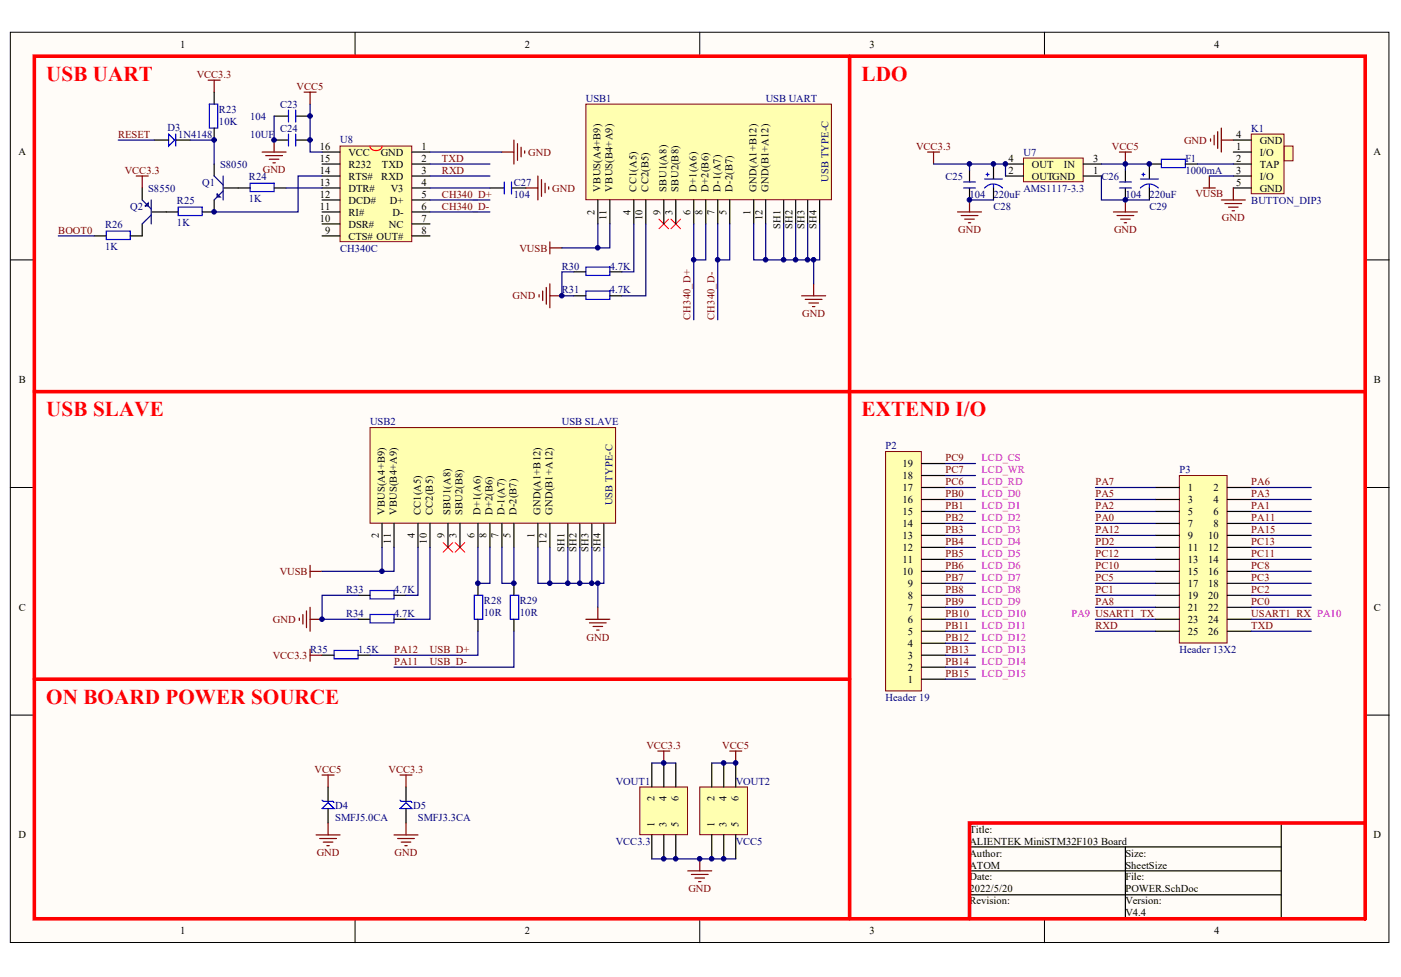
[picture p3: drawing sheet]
<svg xmlns="http://www.w3.org/2000/svg" width="287mm" height="200mm" viewBox="0 0 287 200" stroke-linecap="round" stroke-linejoin="round" font-family="sans-serif">
<defs><g id="words">
<g font-size="4.3" fill="#f00">
<text x="9.5" y="16.6">USB UART</text>
<text x="176.4" y="16.6">LDO</text>
<text x="9.5" y="85.3">USB SLAVE</text>
<text x="176.4" y="85.3">EXTEND I/O</text>
<text x="9.5" y="144.1">ON BOARD POWER SOURCE</text>
</g>
<g font-size="2.2">
<text x="36.9" y="9.8">1</text>
<text x="107.4" y="9.8">2</text>
<text x="178" y="9.8">3</text>
<text x="248.6" y="9.8">4</text>
<text x="253.1" y="28.2">4</text>
<text x="257.9" y="29.4">GND</text>
<text x="3.8" y="31.8">A</text>
<text x="65.4" y="35.6">14</text>
<text x="65.4" y="33.1">15</text>
<text x="65.4" y="30.6">16</text>
<text x="71.3" y="34.3">R232</text>
<text x="71.3" y="31.9">VCC</text>
<text x="77.9" y="31.9">GND</text>
<text x="78.2" y="34.3">TXD</text>
<text x="86.3" y="30.6">1</text>
<text x="86.3" y="33.1">2</text>
<text x="86.3" y="35.6">3</text>
<text x="206.5" y="35.6">2</text>
<text x="206.5" y="33.1">4</text>
<text x="211.2" y="34.3">OUT</text>
<text x="217.8" y="34.3">IN</text>
<text x="223.8" y="35.6">1</text>
<text x="223.8" y="33.1">3</text>
<text x="253.1" y="30.6">1</text>
<text x="253.1" y="33.1">2</text>
<text x="253.1" y="35.6">3</text>
<text x="257.9" y="31.9">I/O</text>
<text x="257.9" y="34.3">TAP</text>
<text x="281.2" y="31.8">A</text>
<text x="65.4" y="40.5">12</text>
<text x="65.4" y="38">13</text>
<text x="71.3" y="41.7">DCD#</text>
<text x="71.3" y="39.2">DTR#</text>
<text x="71.3" y="36.8">RTS#</text>
<text x="78.1" y="36.8">RXD</text>
<text x="79.8" y="41.7">D+</text>
<text x="80" y="39.2">V3</text>
<text x="86.3" y="38">4</text>
<text x="86.3" y="40.5">5</text>
<text x="211.2" y="36.8">OUTGND</text>
<text x="253.1" y="38">5</text>
<text x="257.9" y="36.8">I/O</text>
<text x="257.9" y="39.2">GND</text>
<text x="65.4" y="45.4">10</text>
<text x="65.4" y="42.9">11</text>
<text x="66.5" y="47.8">9</text>
<text x="71.3" y="46.6">DSR#</text>
<text x="71.3" y="44.1">RI#</text>
<text x="79.6" y="46.6">NC</text>
<text x="80.3" y="44.1">D-</text>
<text x="86.3" y="42.9">6</text>
<text x="86.3" y="45.4">7</text>
<text x="86.3" y="47.8">8</text>
<text x="71.3" y="49">CTS# OUT#</text>
<text x="3.9" y="78.4">B</text>
<text x="281.2" y="78.4">B</text>
<text x="184.7" y="95.6">19</text>
<text x="184.7" y="100.6">17</text>
<text x="184.7" y="98.1">18</text>
<text x="243.2" y="100.6">1</text>
<text x="248.4" y="100.6">2</text>
<text x="184.7" y="107.9">14</text>
<text x="184.7" y="105.5">15</text>
<text x="184.7" y="103">16</text>
<text x="243.2" y="103">3</text>
<text x="243.2" y="105.5">5</text>
<text x="243.2" y="107.9">7</text>
<text x="248.4" y="103">4</text>
<text x="248.4" y="105.5">6</text>
<text x="248.4" y="107.9">8</text>
<text x="184.7" y="112.8">12</text>
<text x="184.7" y="110.4">13</text>
<text x="243.2" y="110.4">9</text>
<text x="243.2" y="112.8">11</text>
<text x="247.3" y="110.4">10</text>
<text x="247.3" y="112.8">12</text>
<text x="184.7" y="117.7">10</text>
<text x="184.7" y="115.3">11</text>
<text x="243.2" y="115.3">13</text>
<text x="243.2" y="117.7">15</text>
<text x="247.3" y="115.3">14</text>
<text x="247.3" y="117.7">16</text>
<text x="3.9" y="125">C</text>
<text x="185.8" y="125.1">7</text>
<text x="185.8" y="122.6">8</text>
<text x="185.8" y="120.2">9</text>
<text x="243.2" y="120.2">17</text>
<text x="243.2" y="122.6">19</text>
<text x="243.2" y="125.1">21</text>
<text x="247.3" y="120.2">18</text>
<text x="247.3" y="122.6">20</text>
<text x="247.3" y="125.1">22</text>
<text x="281.2" y="125">C</text>
<text x="185.8" y="130">5</text>
<text x="185.8" y="127.5">6</text>
<text x="243.2" y="127.5">23</text>
<text x="243.2" y="130">25</text>
<text x="247.3" y="127.5">24</text>
<text x="247.3" y="130">26</text>
<text x="185.8" y="137.3">2</text>
<text x="185.8" y="134.9">3</text>
<text x="185.8" y="132.4">4</text>
<text x="185.8" y="139.8">1</text>
<text x="3.8" y="171.6">D</text>
<text x="198.5" y="170.5">Title:</text>
<text x="198.5" y="172.9">ALIENTEK MiniSTM32F103 Board</text>
<text x="281.1" y="171.6">D</text>
<text x="198.5" y="175.4">Author:</text>
<text x="198.5" y="177.8">ATOM</text>
<text x="230.4" y="175.4">Size:</text>
<text x="230.4" y="177.8">SheetSize</text>
<text x="198.5" y="180.3">Date:</text>
<text x="198.5" y="185.2">Revision:</text>
<text x="198.5" y="182.7">2022/5/20</text>
<text x="230.4" y="180.3">File:</text>
<text x="230.4" y="185.2">Version:</text>
<text x="230.4" y="182.7">POWER.SchDoc</text>
<text x="36.9" y="191.3">1</text>
<text x="107.4" y="191.3">2</text>
<text x="178" y="191.3">3</text>
<text x="230.4" y="187.6">V4.4</text>
<text x="248.6" y="191.3">4</text>
</g>
<g font-size="2.2" fill="#800000">
<text x="40.3" y="15.9">VCC3.3</text>
<text x="60.7" y="18.4">VCC5</text>
<text x="24.2" y="28.2">RESET</text>
<text x="242.4" y="29.4">GND</text>
<text x="25.6" y="35.6">VCC3.3</text>
<text x="53.8" y="35.5">GND</text>
<text x="90.5" y="33.1">TXD</text>
<text x="90.5" y="35.6">RXD</text>
<text x="108.2" y="31.9">GND</text>
<text x="187.6" y="30.6">VCC3.3</text>
<text x="227.6" y="30.6">VCC5</text>
<text x="90.5" y="40.5">CH340_D+</text>
<text x="113.1" y="39.2">GND</text>
<text x="244.7" y="40.4">VUSB</text>
<text x="11.9" y="47.8">BOOT0</text>
<text x="90.5" y="42.9">CH340_D-</text>
<text x="196.1" y="47.8">GND</text>
<text x="228.1" y="47.8">GND</text>
<text x="250.1" y="45.3">GND</text>
<text x="106.4" y="51.5">VUSB</text>
<text x="104.9" y="61.3">GND</text>
<text x="164.2" y="64.9">GND</text>
<text x="193.6" y="94.4">PC9</text>
<text x="193.6" y="101.8">PB0</text>
<text x="193.6" y="99.3">PC6</text>
<text x="193.6" y="96.9">PC7</text>
<text x="224.3" y="101.8">PA5</text>
<text x="224.3" y="99.3">PA7</text>
<text x="256.2" y="101.8">PA3</text>
<text x="256.2" y="99.3">PA6</text>
<text x="193.6" y="104.2">PB1</text>
<text x="193.6" y="106.7">PB2</text>
<text x="224.3" y="106.7">PA0</text>
<text x="224.3" y="104.2">PA2</text>
<text x="256.2" y="104.2">PA1</text>
<text x="256.2" y="106.7">PA11</text>
<text x="193.6" y="109.1">PB3</text>
<text x="193.6" y="111.6">PB4</text>
<text x="224.3" y="111.6">PD2</text>
<text x="224.3" y="109.1">PA12</text>
<text x="256.2" y="111.6">PC13</text>
<text x="256.2" y="109.1">PA15</text>
<text x="57.3" y="117.7">VUSB</text>
<text x="193.6" y="114">PB5</text>
<text x="193.6" y="116.5">PB6</text>
<text x="193.6" y="118.9">PB7</text>
<text x="224.3" y="114">PC12</text>
<text x="224.3" y="118.9">PC5</text>
<text x="224.3" y="116.5">PC10</text>
<text x="256.2" y="114">PC11</text>
<text x="256.2" y="118.9">PC3</text>
<text x="256.2" y="116.5">PC8</text>
<text x="193.6" y="121.4">PB8</text>
<text x="193.6" y="123.9">PB9</text>
<text x="224.3" y="123.9">PA8</text>
<text x="224.3" y="121.4">PC1</text>
<text x="256.2" y="123.9">PC0</text>
<text x="256.2" y="121.4">PC2</text>
<text x="55.8" y="127.5">GND</text>
<text x="120.1" y="131.2">GND</text>
<text x="193.6" y="126.3">PB10</text>
<text x="193.6" y="128.8">PB11</text>
<text x="193.6" y="131.2">PB12</text>
<text x="224.3" y="128.8">RXD</text>
<text x="256.2" y="128.8">TXD</text>
<text x="256.2" y="126.3">USART1_RX PA10</text>
<text x="55.8" y="134.9">VCC3.3</text>
<text x="80.7" y="136.1">PA11</text>
<text x="80.7" y="133.7">PA12</text>
<text x="88" y="133.7">USB_D+</text>
<text x="88" y="136.1">USB_D-</text>
<text x="193.6" y="133.7">PB13</text>
<text x="193.6" y="136.1">PB14</text>
<text x="193.6" y="138.6">PB15</text>
<text x="132.3" y="153.3">VCC3.3</text>
<text x="147.9" y="153.3">VCC5</text>
<text x="64.4" y="158.2">VCC5</text>
<text x="79.6" y="158.2">VCC3.3</text>
<text x="64.8" y="175.3">GND</text>
<text x="80.8" y="175.3">GND</text>
<text x="140.9" y="182.7">GND</text>
</g>
<g font-size="2.2" fill="#000080">
<text x="44.8" y="23">R23</text>
<text x="57.3" y="22.1">C23</text>
<text x="119.9" y="20.8">USB1</text>
<text x="156.8" y="20.8">USB UART</text>
<text x="34.3" y="26.7">D3</text>
<text x="36.5" y="28.2">1N4148</text>
<text x="44.8" y="25.5">10K</text>
<text x="51.2" y="24.5">104</text>
<text x="51.2" y="28.2">10UF</text>
<text x="57.3" y="27">C24</text>
<text x="69.6" y="29.2">U8</text>
<text x="256.2" y="27">K1</text>
<text x="45.1" y="34.3">S8050</text>
<text x="209.5" y="31.9">U7</text>
<text x="242.7" y="33.1">F1</text>
<text x="242.7" y="35.6">1000mA</text>
<text x="30.3" y="39.2">S8550</text>
<text x="36.2" y="41.7">R25</text>
<text x="41.4" y="38">Q1</text>
<text x="51" y="36.8">R24</text>
<text x="51" y="41.4">1K</text>
<text x="105.2" y="38">C27</text>
<text x="105.2" y="40.5">104</text>
<text x="193.6" y="36.8">C25</text>
<text x="198.5" y="40.5">104</text>
<text x="203.4" y="40.5">220uF</text>
<text x="209.5" y="39.2">AMS1117-3.3</text>
<text x="225.5" y="36.8">C26</text>
<text x="230.4" y="40.5">104</text>
<text x="235.3" y="40.5">220uF</text>
<text x="256.2" y="41.7">BUTTON_DIP3</text>
<text x="21.5" y="46.6">R26</text>
<text x="26.7" y="42.9">Q2</text>
<text x="36.2" y="46.3">1K</text>
<text x="203.4" y="42.9">C28</text>
<text x="235.3" y="42.9">C29</text>
<text x="21.5" y="51.3">1K</text>
<text x="69.6" y="51.5">CH340C</text>
<text x="115" y="55.2">R30</text>
<text x="124.8" y="55.2">4.7K</text>
<text x="115" y="60.1">R31</text>
<text x="124.8" y="60.1">4.7K</text>
<text x="75.8" y="87.1">USB2</text>
<text x="115" y="87.1">USB SLAVE</text>
<text x="181.3" y="92">P2</text>
<text x="241.4" y="96.9">P3</text>
<text x="70.8" y="121.4">R33</text>
<text x="80.7" y="121.4">4.7K</text>
<text x="99.1" y="123.6">R28</text>
<text x="106.4" y="123.6">R29</text>
<text x="70.8" y="126.3">R34</text>
<text x="80.7" y="126.3">4.7K</text>
<text x="99.1" y="126.1">10R</text>
<text x="106.4" y="126.1">10R</text>
<text x="63.5" y="133.7">R35</text>
<text x="73.3" y="133.7">1.5K</text>
<text x="241.4" y="133.7">Header 13X2</text>
<text x="181.3" y="143.5">Header 19</text>
<text x="126.1" y="160.6">VOUT1</text>
<text x="150.6" y="160.6">VOUT2</text>
<text x="68.6" y="165.6">D4</text>
<text x="84.6" y="165.6">D5</text>
<text x="68.6" y="168">SMFJ5.0CA</text>
<text x="85.6" y="168">SMFJ3.3CA</text>
<text x="126.1" y="172.9">VCC3.3</text>
<text x="150.6" y="172.9">VCC5</text>
</g>
<g font-size="2.2" fill="#bf00bf">
<text x="200.9" y="94.4">LCD_CS</text>
<text x="200.9" y="96.9">LCD_WR</text>
<text x="200.9" y="99.3">LCD_RD</text>
<text x="200.9" y="101.8">LCD_D0</text>
<text x="200.9" y="104.2">LCD_D1</text>
<text x="200.9" y="106.7">LCD_D2</text>
<text x="200.9" y="109.1">LCD_D3</text>
<text x="200.9" y="111.6">LCD_D4</text>
<text x="200.9" y="114">LCD_D5</text>
<text x="200.9" y="116.5">LCD_D6</text>
<text x="200.9" y="118.9">LCD_D7</text>
<text x="200.9" y="121.4">LCD_D8</text>
<text x="200.9" y="123.9">LCD_D9</text>
<text x="200.9" y="126.3">LCD_D10</text>
<text x="200.9" y="128.8">LCD_D11</text>
<text x="200.9" y="131.2">LCD_D12</text>
<text x="219.3" y="126.3">PA9 USART1_TX</text>
<text x="200.9" y="133.7">LCD_D13</text>
<text x="200.9" y="136.1">LCD_D14</text>
<text x="200.9" y="138.6">LCD_D15</text>
</g>
<g font-size="2.1">
<text x="122.9" y="39.2" transform="rotate(-90 122.9 39.2)">VBUS(A4+B9)</text>
<text x="125.4" y="39.2" transform="rotate(-90 125.4 39.2)">VBUS(B4+A9)</text>
<text x="130.3" y="39.2" transform="rotate(-90 130.3 39.2)">CC1(A5)</text>
<text x="132.8" y="39.2" transform="rotate(-90 132.8 39.2)">CC2(B5)</text>
<text x="136.4" y="39.2" transform="rotate(-90 136.4 39.2)">SBU1(A8)</text>
<text x="138.9" y="39.2" transform="rotate(-90 138.9 39.2)">SBU2(B8)</text>
<text x="142.6" y="39.2" transform="rotate(-90 142.6 39.2)">D+1(A6)</text>
<text x="145" y="39.2" transform="rotate(-90 145 39.2)">D+2(B6)</text>
<text x="147.5" y="39.2" transform="rotate(-90 147.5 39.2)">D-1(A7)</text>
<text x="149.9" y="39.2" transform="rotate(-90 149.9 39.2)">D-2(B7)</text>
<text x="154.8" y="39.2" transform="rotate(-90 154.8 39.2)">GND(A1+B12)</text>
<text x="157.3" y="39.2" transform="rotate(-90 157.3 39.2)">GND(B1+A12)</text>
<text x="168.3" y="39.2" transform="rotate(-90 168.3 39.2)">Shield4</text>
<text x="121.7" y="44" transform="rotate(-90 121.7 44)">2</text>
<text x="124.2" y="45.1" transform="rotate(-90 124.2 45.1)">11</text>
<text x="129.1" y="44" transform="rotate(-90 129.1 44)">4</text>
<text x="131.5" y="45.1" transform="rotate(-90 131.5 45.1)">10</text>
<text x="135.2" y="44" transform="rotate(-90 135.2 44)">9</text>
<text x="137.7" y="44" transform="rotate(-90 137.7 44)">3</text>
<text x="141.3" y="44" transform="rotate(-90 141.3 44)">6</text>
<text x="143.8" y="44" transform="rotate(-90 143.8 44)">8</text>
<text x="146.3" y="44" transform="rotate(-90 146.3 44)">7</text>
<text x="148.7" y="44" transform="rotate(-90 148.7 44)">5</text>
<text x="153.6" y="44" transform="rotate(-90 153.6 44)">1</text>
<text x="156.1" y="45.1" transform="rotate(-90 156.1 45.1)">12</text>
<text x="159.8" y="46.8" transform="rotate(-90 159.8 46.8)">SH1</text>
<text x="162.2" y="46.8" transform="rotate(-90 162.2 46.8)">SH2</text>
<text x="164.7" y="46.8" transform="rotate(-90 164.7 46.8)">SH3</text>
<text x="167.1" y="46.8" transform="rotate(-90 167.1 46.8)">SH4</text>
<text x="78.8" y="105.4" transform="rotate(-90 78.8 105.4)">VBUS(A4+B9)</text>
<text x="81.2" y="105.4" transform="rotate(-90 81.2 105.4)">VBUS(B4+A9)</text>
<text x="86.1" y="105.4" transform="rotate(-90 86.1 105.4)">CC1(A5)</text>
<text x="88.6" y="105.4" transform="rotate(-90 88.6 105.4)">CC2(B5)</text>
<text x="92.3" y="105.4" transform="rotate(-90 92.3 105.4)">SBU1(A8)</text>
<text x="94.7" y="105.4" transform="rotate(-90 94.7 105.4)">SBU2(B8)</text>
<text x="98.4" y="105.4" transform="rotate(-90 98.4 105.4)">D+1(A6)</text>
<text x="100.8" y="105.4" transform="rotate(-90 100.8 105.4)">D+2(B6)</text>
<text x="103.3" y="105.4" transform="rotate(-90 103.3 105.4)">D-1(A7)</text>
<text x="105.8" y="105.4" transform="rotate(-90 105.8 105.4)">D-2(B7)</text>
<text x="110.7" y="105.4" transform="rotate(-90 110.7 105.4)">GND(A1+B12)</text>
<text x="113.1" y="105.4" transform="rotate(-90 113.1 105.4)">GND(B1+A12)</text>
<text x="124.2" y="105.4" transform="rotate(-90 124.2 105.4)">Shield4</text>
<text x="77.5" y="110.2" transform="rotate(-90 77.5 110.2)">2</text>
<text x="80" y="111.3" transform="rotate(-90 80 111.3)">11</text>
<text x="84.9" y="110.2" transform="rotate(-90 84.9 110.2)">4</text>
<text x="87.3" y="111.3" transform="rotate(-90 87.3 111.3)">10</text>
<text x="91" y="110.2" transform="rotate(-90 91 110.2)">9</text>
<text x="93.5" y="110.2" transform="rotate(-90 93.5 110.2)">3</text>
<text x="97.2" y="110.2" transform="rotate(-90 97.2 110.2)">6</text>
<text x="99.6" y="110.2" transform="rotate(-90 99.6 110.2)">8</text>
<text x="102.1" y="110.2" transform="rotate(-90 102.1 110.2)">7</text>
<text x="104.5" y="110.2" transform="rotate(-90 104.5 110.2)">5</text>
<text x="109.4" y="110.2" transform="rotate(-90 109.4 110.2)">1</text>
<text x="111.9" y="111.3" transform="rotate(-90 111.9 111.3)">12</text>
<text x="115.6" y="113.1" transform="rotate(-90 115.6 113.1)">SH1</text>
<text x="118" y="113.1" transform="rotate(-90 118 113.1)">SH2</text>
<text x="120.5" y="113.1" transform="rotate(-90 120.5 113.1)">SH3</text>
<text x="122.9" y="113.1" transform="rotate(-90 122.9 113.1)">SH4</text>
<text x="134" y="163.9" transform="rotate(-90 134 163.9)">2</text>
<text x="136.4" y="163.9" transform="rotate(-90 136.4 163.9)">4</text>
<text x="138.9" y="163.9" transform="rotate(-90 138.9 163.9)">6</text>
<text x="146.3" y="163.9" transform="rotate(-90 146.3 163.9)">2</text>
<text x="148.7" y="163.9" transform="rotate(-90 148.7 163.9)">4</text>
<text x="151.2" y="163.9" transform="rotate(-90 151.2 163.9)">6</text>
<text x="134" y="169.2" transform="rotate(-90 134 169.2)">1</text>
<text x="136.4" y="169.2" transform="rotate(-90 136.4 169.2)">3</text>
<text x="138.9" y="169.2" transform="rotate(-90 138.9 169.2)">5</text>
<text x="146.3" y="169.2" transform="rotate(-90 146.3 169.2)">1</text>
<text x="148.7" y="169.2" transform="rotate(-90 148.7 169.2)">3</text>
<text x="151.2" y="169.2" transform="rotate(-90 151.2 169.2)">5</text>
</g>
<g font-size="2.1" fill="#000080">
<text x="169.6" y="37.3" transform="rotate(-90 169.6 37.3)">USB TYPE-C</text>
<text x="125.4" y="103.5" transform="rotate(-90 125.4 103.5)">USB TYPE-C</text>
</g>
<g font-size="2.1" fill="#800000">
<text x="141.3" y="65.5" transform="rotate(-90 141.3 65.5)">CH340_D+</text>
<text x="146.3" y="65.5" transform="rotate(-90 146.3 65.5)">CH340_D-</text>
</g>
</g></defs>
<g fill="#fffcf8" stroke="#000" stroke-width=".2">
<path d="M2.1 6.6h282.2v186.4h-282.2z"/>
<path d="M7 11.5h272.4v176.6h-272.4z"/>
</g>
<path d="M72.7 6.6v4.9M143.3 6.6v4.9M213.8 6.6v4.9M2.1 53.2h4.9M279.5 53.2h4.9M2.1 99.8h4.9M279.5 99.8h4.9M2.1 146.4h4.9M279.5 146.4h4.9M72.7 188.1v4.9M143.3 188.1v4.9M213.8 188.1v4.9" fill="none" stroke="#000" stroke-width=".2"/>
<path d="M198.5 168.5h81v19.6h-81zM198.5 173.4h63.8M198.5 178.3h63.8M230.4 173.4v14.7M262.3 168.5v19.6M198.5 183.2h63.8" fill="none" stroke="#000" stroke-width=".25"/>
<path d="M209.5 32.4h12.2v4.8h-12.2z" fill="#ffffb0" stroke="#800000" stroke-width=".2"/>
<path d="M205.8 36h3.7M205.8 33.6h3.7M221.8 36h3.7M221.8 33.6h3.7" fill="none" stroke="#000" stroke-width=".25"/>
<g fill="none" stroke="#800000" stroke-width=".25">
<path d="M189.9 31.1h2.4M191.1 31.1v2.5M196 43.4h4.9M196.8 44.1h3.4M197.5 44.9h2M198.2 45.6h.5M198.5 40.9v2.5M227.9 43.4h4.9M228.7 44.1h3.4M229.4 44.9h2M230.1 45.6h.5M230.4 40.9v2.5"/>
<path d="M149.4 153.8h2.4M150.6 153.8v2.4"/>
</g>
<path d="M143.3 161.1h9.7v9.8h-9.7z" fill="#ffffb0" stroke="#800000" stroke-width=".2"/>
<path d="M203.4 33.6v2.9M203.4 38.5v2.4M145.7 156.2v4.9M148.2 156.2v4.9M150.6 156.2v4.9M145.7 170.9v4.9M148.2 170.9v4.9M150.6 170.9v4.9" fill="none" stroke="#000" stroke-width=".25"/>
<path d="M201.5 38.5a2.52 2.52 0 0 1 3.7 0M201.5 36.6h3.7M201.9 35.7h.6M202.2 35.4v.6M203.4 37.9v.6" fill="none" stroke="#00f" stroke-width=".25"/>
<path d="M140.8 178.3h4.9M141.5 179h3.5M142.3 179.8h1.9M143.3 175.8v2.5M143 180.5h.5" fill="none" stroke="#800000" stroke-width=".25"/>
<path d="M131 161.1h9.7v9.8h-9.7z" fill="#ffffb0" stroke="#800000" stroke-width=".2"/>
<path d="M235.3 33.6h2.5M242.7 33.6h2.4M133.4 156.2v4.9M135.9 156.2v4.9M138.3 156.2v4.9M133.4 170.9v4.9M135.9 170.9v4.9M138.3 170.9v4.9" fill="none" stroke="#000" stroke-width=".25"/>
<g fill="none" stroke="#800000" stroke-width=".25">
<path d="M229.2 31.1h2.4M230.4 31.1v2.5M246.3 38.5h2.5M247.6 36v2.5M65.9 158.7h2.5M67.2 158.7v2.4M134.7 153.8h2.4M135.9 153.8v2.4M64.7 170.9h4.9M65.4 171.7h3.5M66.2 172.4h1.9M66.9 173.1h.5"/>
<path d="M67.2 168.5v2.4"/>
</g>
<path d="M237.8 32.6h4.9v1.7h-4.9z" fill="none" stroke="#00f" stroke-width=".25"/>
<path d="M256.2 27.5h6.7v12.2h-6.7z" fill="#ffffb0" stroke="#800000" stroke-width=".2"/>
<path d="M252.5 31.1h3.7M252.5 33.6h3.7M252.5 36h3.7M252.5 28.7h3.7M252.5 38.5h3.7" fill="none" stroke="#000" stroke-width=".25"/>
<path d="M262.9 29.9h1.8v3h-1.8z" fill="#ffffb0" stroke="#800000" stroke-width=".2"/>
<g fill="none" stroke="#800000" stroke-width=".25">
<path d="M42.6 16.4h2.5M43.8 16.4v2.5M62.3 18.9h2.4M63.5 18.9v2.4M27.9 36h2.4M29.1 36v2.5M53.7 31.1h4.9M54.4 31.9h3.4M55.1 32.6h2M55.9 33.3h.5M56.1 28.7v2.4M107.7 38.5h2.4"/>
<path d="M110.1 36v4.9M110.9 36.8v3.4M111.6 37.5v2M112.3 38.2v.5M247.8 28.4v.5M248.6 27.7v2M249.3 27v3.4M250 26.2v4.9M250 28.7h2.5M252.5 38.5v2.4M250 40.9h4.9M250.8 41.7h3.4"/>
<path d="M251.5 42.4h2M252.2 43.1h.5M81.9 158.7h2.4M83.1 158.7v2.4M80.7 170.9h4.9M81.4 171.7h3.4M82.1 172.4h2M82.9 173.1h.5M83.1 168.5v2.4"/>
</g>
<g fill="none" stroke="#00f" stroke-width=".25">
<path d="M34.5 27.5l1.2 1.2-1.2 1.2zM36 27.5v2.4M197.3 37.3h2.4M197.3 38.5h2.4M229.2 37.3h2.4M229.2 38.5h2.4M233.5 38.5a2.52 2.52 0 0 1 3.6 0M233.5 36.6h3.6M233.8 35.7h.6M234.1 35.4v.6M235.3 37.9v.6M65.9 165.5l1.3-1.2 1.2 1.2z"/>
<path d="M65.9 163.8l.3 .3h1.9l.3 .2M81.9 165.5l1.2-1.2 1.2 1.2zM81.9 163.8l.2 .3h2l.2 .2"/>
</g>
<g fill="none" stroke="#000" stroke-width=".25">
<path d="M29.1 38.5v2.4M31.6 28.7h2.9M36 28.7h2.9M43.8 33.6v2.4M45.8 38.5h3M198.5 34.8v2.5M198.5 38.5v2.4M230.4 34.8v2.5M230.4 38.5v2.4M235.3 33.6v2.9M235.3 38.5v2.4M29.1 45.8v2.5"/>
<path d="M31.1 43.4h2.9M43.8 40.9v2.5M67.2 161.1v3M67.2 165.5v3M83.1 161.1v3M83.1 165.5v3"/>
</g>
<path d="M7 11.5h272.5v176.6h-272.5zM173.9 11.5v176.6M7 80.2h272.5M7 139.1h166.9" fill="none" stroke="#f00" stroke-width=".74"/>
<path d="M43.8 36l1.9 1.9M44.5 39.7l.6 .6h-.6zM45.7 36v4.9M45.7 39.1l-1.9 1.8M29.1 40.9l1.9 1.9M29.7 42.2l.6-.6v.6zM31 40.9v4.9M31 44l-1.9 1.8" fill="none" stroke="#11037f" stroke-width=".25"/>
<path d="M69.6 29.9h14.7v19.6h-14.7z" fill="#ffffb0" stroke="#800000" stroke-width=".2"/>
<g fill="none" stroke="#000" stroke-width=".25">
<path d="M43.8 18.9v2.4M43.8 26.2v2.5M48.8 38.5h2.4M56.1 38.5h2.5M56.1 23.8h3M56.1 28.7h3M60.5 23.8h3M60.5 28.7h3M65.9 31.1h3.7M65.9 33.6h3.7M65.9 36h3.7M65.9 38.5h3.7"/>
<path d="M84.3 31.1h3.7M84.3 33.6h3.7M84.3 36h3.7M84.3 38.5h3.7M100.3 38.5h2.9M104.7 38.5h3M19.3 48.3h2.5M26.7 48.3h2.4M34 43.4h2.5M41.4 43.4h2.4M65.9 40.9h3.7M65.9 43.4h3.7"/>
<path d="M65.9 45.8h3.7M65.9 48.3h3.7M84.3 40.9h3.7M84.3 43.4h3.7M84.3 45.8h3.7M84.3 48.3h3.7"/>
</g>
<path d="M75.8 29.9a1.27 1.27 0 0 0 1.2 .9 1.27 1.27 0 0 0 1.2-.9" fill="none" stroke="#f00" stroke-width=".25"/>
<path d="M42.9 21.3h1.7v4.9h-1.7zM51.2 37.5h4.9v1.7h-4.9zM59.1 22.5v2.5M59.1 27.5v2.4M60.5 22.5v2.5M60.5 27.5v2.4M103.2 37.3v2.4M104.7 37.3v2.4M21.8 47.3h4.9v1.7h-4.9zM36.5 42.4h4.9v1.7h-4.9z" fill="none" stroke="#00f" stroke-width=".25"/>
<path d="M181.3 92.4h7.3v49.1h-7.3z" fill="#ffffb0" stroke="#800000" stroke-width=".2"/>
<g fill="none" stroke="#000" stroke-width=".25">
<path d="M188.7 99.8h4.9M188.7 97.4h4.9M188.7 94.9h4.9M188.7 119.4h4.9M188.7 117h4.9M188.7 114.5h4.9M188.7 112.1h4.9M188.7 109.6h4.9M188.7 107.2h4.9M188.7 104.7h4.9M188.7 102.3h4.9M188.7 139.1h4.9"/>
<path d="M188.7 136.6h4.9M188.7 134.1h4.9M188.7 131.7h4.9M188.7 129.2h4.9M188.7 126.8h4.9M188.7 124.3h4.9M188.7 121.9h4.9"/>
</g>
<path d="M241.4 97.4h9.8v34.2h-9.8z" fill="#ffffb0" stroke="#800000" stroke-width=".2"/>
<g fill="none" stroke="#000" stroke-width=".25">
<path d="M236.5 99.8h4.9M251.3 99.8h4.9M116.3 107.2v4.9M118.7 107.2v4.9M121.2 107.2v4.9M123.6 107.2v4.9M236.5 102.3h4.9M236.5 104.7h4.9M236.5 107.2h4.9M236.5 109.6h4.9M236.5 112.1h4.9M236.5 114.5h4.9"/>
<path d="M236.5 117h4.9M236.5 119.4h4.9M251.3 102.3h4.9M251.3 104.7h4.9M251.3 107.2h4.9M251.3 109.6h4.9M251.3 112.1h4.9M251.3 114.5h4.9M251.3 117h4.9M251.3 119.4h4.9M65.9 134.1h2.5M73.3 121.9h2.5"/>
<path d="M73.3 126.8h2.5M73.3 134.1h2.5M80.7 121.9h2.4M80.7 126.8h2.4M236.5 121.9h4.9M236.5 124.3h4.9M236.5 126.8h4.9M236.5 129.2h4.9M251.3 121.9h4.9M251.3 124.3h4.9M251.3 126.8h4.9M251.3 129.2h4.9"/>
</g>
<g fill="none" stroke="#800000" stroke-width=".25">
<path d="M102.8 31.1h2.4M105.2 28.7v4.9M105.9 29.4v3.4M106.7 30.1v2M107.4 30.9v.5M63.5 115.7v2.5M63.5 117h2.4M61.3 126.5v.5M62 125.8v2M62.7 125.1v3.4M63.5 124.3v4.9M63.5 126.8h2.4"/>
<path d="M119.9 126.8h4.9M120.7 127.5h3.4M121.4 128.3h2M122.1 129h.5M122.4 124.3v2.5"/>
</g>
<path d="M279.5 168.5h-81v19.6" fill="none" stroke="#f00" stroke-width=".74"/>
<path d="M90.7 111.1l2 2M92.7 111.1l-2 2M93.2 111.1l1.9 2M95.1 111.1l-1.9 2" fill="none" stroke="#f00" stroke-width=".2"/>
<path d="M68.4 133.2h4.9v1.7h-4.9zM75.8 120.9h4.9v1.7h-4.9zM75.8 125.8h4.9v1.7h-4.9z" fill="none" stroke="#00f" stroke-width=".25"/>
<path d="M75.8 87.5h50.2v19.6h-50.2z" fill="#ffffb0" stroke="#800000" stroke-width=".2"/>
<g fill="none" stroke="#000" stroke-width=".25">
<path d="M117.5 55.7h2.4M124.8 55.7h2.5M160.4 40.9v4.9M162.9 40.9v4.9M165.3 40.9v4.9M167.8 40.9v4.9M117.5 60.6h2.4M124.8 60.6h2.5M78.2 107.2v4.9M80.7 107.2v4.9M85.6 107.2v4.9M88 107.2v4.9"/>
<path d="M91.7 107.2v4.9M94.2 107.2v4.9M97.8 107.2v4.9M100.3 107.2v4.9M102.8 107.2v4.9M105.2 107.2v4.9M110.1 107.2v4.9M112.6 107.2v4.9"/>
</g>
<g fill="none" stroke="#800000" stroke-width=".25">
<path d="M111.1 59.6v1.9M111.8 58.8v3.5M112.6 49.5v2.5M112.6 58.1v4.9M112.6 50.8h2.4M166.6 58.1v2.5M110.4 60.3v.5M112.6 60.6h2.4M164.1 60.6h4.9M164.9 61.3h3.4M165.6 62h2M166.3 62.8h.5"/>
<path d="M63.5 132.9v2.5M63.5 134.1h2.4"/>
</g>
<path d="M134.9 44.9l2 1.9M136.9 44.9l-2 1.9M137.4 44.9l1.9 1.9M139.3 44.9l-1.9 1.9" fill="none" stroke="#f00" stroke-width=".2"/>
<path d="M119.9 54.7h4.9v1.7h-4.9zM119.9 59.6h4.9v1.7h-4.9z" fill="none" stroke="#00f" stroke-width=".25"/>
<path d="M119.9 21.3h50.3v19.6h-50.3z" fill="#ffffb0" stroke="#800000" stroke-width=".2"/>
<g fill="none" stroke="#000" stroke-width=".25">
<path d="M122.4 40.9v4.9M124.8 40.9v4.9M129.8 40.9v4.9M132.2 40.9v4.9M135.9 40.9v4.9M138.3 40.9v4.9M142 40.9v4.9M144.5 40.9v4.9M146.9 40.9v4.9M149.4 40.9v4.9M154.3 40.9v4.9M156.8 40.9v4.9"/>
<path d="M97.8 119.4v2.5M105.2 119.4v2.5M97.8 126.8v2.4M105.2 126.8v2.4"/>
</g>
<path d="M97.1 121.9h1.7v4.9h-1.7zM104.5 121.9h1.7v4.9h-1.7z" fill="none" stroke="#00f" stroke-width=".25"/>
<g fill="none" stroke="#000080" stroke-width=".25">
<path d="M24.2 28.7h7.4M38.9 28.7h4.9v4.9M56.1 23.8v4.9M58.6 38.5h7.3M63.5 21.3v9.8h2.4M65.9 36h-4.9v7.4h-17.2M88 38.5h12.3M88 36h12.3M88 33.6h12.3M88 31.1h14.8M191.1 33.6h14.7v2.4M198.5 33.6v1.2"/>
<path d="M225.5 36v4.9h9.8M225.5 33.6h9.8M230.4 33.6v1.2M245.1 33.6h7.4M247.6 36h4.9M11.9 48.3h7.4M88 43.4h12.3M88 40.9h12.3M117.5 55.7h-2.5v4.9h2.5M122.4 45.8v5M124.8 45.8v5h-9.8M129.8 45.8v9.9h-2.5"/>
<path d="M132.2 45.8v14.8h-4.9M142 45.8v19.7M144.5 45.8v7.4h-2.5M146.9 45.8v7.4M149.4 45.8v7.4h-2.5v12.3M154.3 45.8v7.4h13.5v-7.4M156.8 45.8v7.4M160.4 45.8v7.4M162.9 45.8v7.4M165.3 45.8v7.4M166.6 53.2v4.9M198.5 40.9h4.9"/>
<path d="M193.6 99.8h6.1M193.6 97.4h6.1M193.6 94.9h6.1M224.3 99.8h12.2M256.2 99.8h12.2M78.2 112.1v4.9M80.7 112.1v4.9h-14.8M85.6 112.1v9.8h-2.5M88 112.1v14.7h-4.9M97.8 112.1v7.3h2.5v-7.3M102.8 112.1v7.3h2.4v-7.3M110.1 112.1v7.3h13.5v-7.3"/>
<path d="M112.6 112.1v7.3M116.3 112.1v7.3M118.7 112.1v7.3M121.2 112.1v7.3M122.4 119.4v4.9M193.6 119.4h6.1M193.6 117h6.1M193.6 114.5h6.1M193.6 112.1h6.1M193.6 109.6h6.1M193.6 107.2h6.1M193.6 104.7h6.1"/>
<path d="M193.6 102.3h6.1M224.3 119.4h12.2M224.3 117h12.2M224.3 114.5h12.2M224.3 112.1h12.2M224.3 109.6h12.2M224.3 107.2h12.2M224.3 104.7h12.2M224.3 102.3h12.2M256.2 119.4h12.2M256.2 117h12.2M256.2 114.5h12.2"/>
<path d="M256.2 112.1h12.2M256.2 109.6h12.2M256.2 107.2h12.2M256.2 104.7h12.2M256.2 102.3h12.2M73.3 121.9h-7.4v4.9h7.4M97.8 129.2v4.9h-22M105.2 129.2v7.4h-24.5M193.6 139.1h6.1M193.6 136.6h6.1M193.6 134.1h6.1M193.6 131.7h6.1"/>
<path d="M193.6 129.2h6.1M193.6 126.8h6.1M193.6 124.3h6.1M193.6 121.9h6.1M224.3 129.2h12.2M224.3 126.8h12.2M224.3 124.3h12.2M224.3 121.9h12.2M256.2 129.2h12.2M256.2 126.8h12.2M256.2 124.3h12.2M256.2 121.9h12.2"/>
<path d="M133.4 156.2h4.9M145.7 156.2h4.9M133.4 175.8h17.2"/>
</g>
<g fill="#000080" stroke="#000080" stroke-width=".2">
<circle cx="43.8" cy="43.4" r=".47"/>
<circle cx="43.8" cy="28.7" r=".47"/>
<circle cx="56.1" cy="28.7" r=".47"/>
<circle cx="63.5" cy="28.7" r=".47"/>
<circle cx="63.5" cy="23.7" r=".47"/>
<circle cx="65.9" cy="126.8" r=".47"/>
<circle cx="78.2" cy="117" r=".47"/>
<circle cx="97.8" cy="119.4" r=".47"/>
<circle cx="105.2" cy="119.4" r=".47"/>
<circle cx="112.5" cy="119.4" r=".47"/>
<circle cx="115" cy="60.5" r=".47"/>
<circle cx="116.2" cy="119.4" r=".47"/>
<circle cx="118.7" cy="119.4" r=".47"/>
<circle cx="121.1" cy="119.4" r=".47"/>
<circle cx="122.4" cy="119.4" r=".47"/>
<circle cx="122.4" cy="50.7" r=".47"/>
<circle cx="135.9" cy="175.8" r=".47"/>
<circle cx="135.9" cy="156.2" r=".47"/>
<circle cx="138.3" cy="175.8" r=".47"/>
<circle cx="142" cy="53.2" r=".47"/>
<circle cx="143.2" cy="175.8" r=".47"/>
<circle cx="145.7" cy="175.8" r=".47"/>
<circle cx="146.9" cy="53.2" r=".47"/>
<circle cx="148.1" cy="175.8" r=".47"/>
<circle cx="148.1" cy="156.2" r=".47"/>
<circle cx="150.6" cy="156.2" r=".47"/>
<circle cx="156.7" cy="53.2" r=".47"/>
<circle cx="160.4" cy="53.2" r=".47"/>
<circle cx="162.9" cy="53.2" r=".47"/>
<circle cx="165.3" cy="53.2" r=".47"/>
<circle cx="166.5" cy="53.2" r=".47"/>
<circle cx="198.5" cy="40.9" r=".47"/>
<circle cx="198.5" cy="33.6" r=".47"/>
<circle cx="203.4" cy="33.6" r=".47"/>
<circle cx="205.8" cy="33.6" r=".47"/>
<circle cx="230.4" cy="40.9" r=".47"/>
<circle cx="230.4" cy="33.6" r=".47"/>
<circle cx="235.3" cy="33.6" r=".47"/>
</g>
<use href="#words"/>
</svg>
